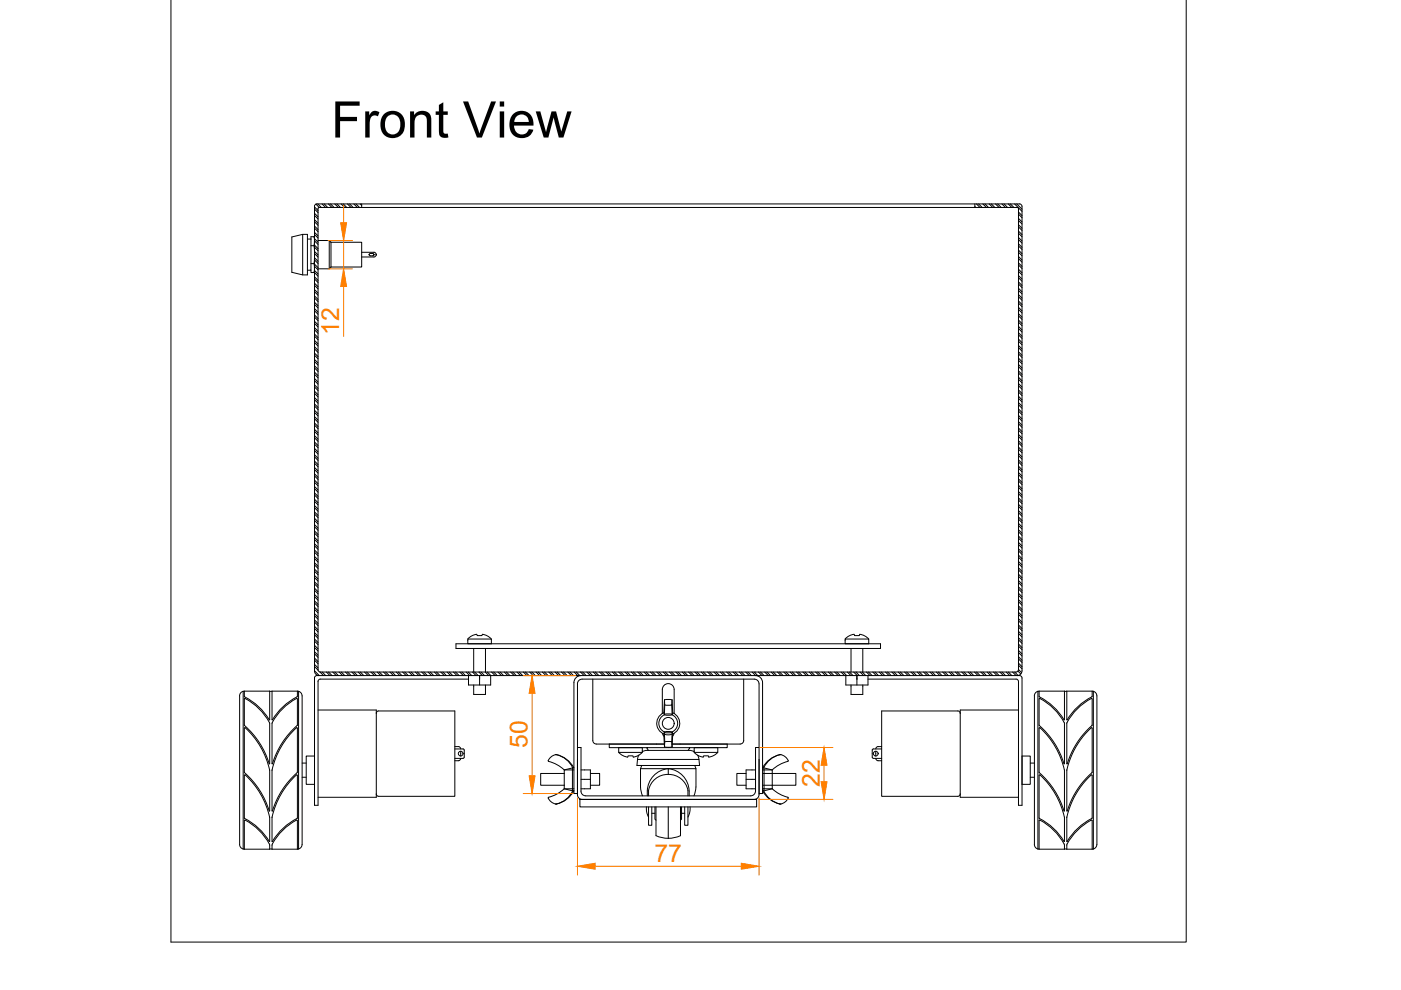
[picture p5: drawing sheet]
<svg xmlns="http://www.w3.org/2000/svg" width="297mm" height="210mm" viewBox="0 0 297 210" stroke-linecap="round" stroke-linejoin="round" font-family="sans-serif">
<defs><g id="words">
<text font-size="10.7" x="70.2" y="29.2">Front View</text>
<g font-size="5.2" fill="#ff7f00">
<text x="71.9" y="71" transform="rotate(-90 71.9 71)">12</text>
<text x="111.8" y="158.6" transform="rotate(-90 111.8 158.6)">50</text>
<text x="173.8" y="166.8" transform="rotate(-90 173.8 166.8)">22</text>
<text x="138.8" y="182.7">77</text>
</g>
</g></defs>
<!-- layer: 0 -->
<g fill="none" stroke="#000" stroke-width=".21">
<path d="M251.5 -.1v199.8h-215.3v-199.8M61.9 50.2l2.3-.5h1v8.6h-1l-2.3-.6zM64.2 49.7v8.6M65.2 50.7h.7M65.9 50.7v6.6h-.7M65.9 50.7v-.5h.7l.1 .8M66.7 54.8l-.1 3h-.7v-.5M66.7 51v2.2M66.7 52.1v3.8h-.8M66.7 51v1.1h-.8M66.7 59.2l.7 .7M66.7 57.8l.7 .8"/>
<path d="M66.7 56.5l.7 .7M66.7 55.1l.7 .8M66.7 53.8l.7 .7M66.7 52.4l.7 .8M66.7 51.1l.7 .7M66.7 49.7l.7 .8M66.7 48.4l.7 .7M66.7 47l.7 .8M66.7 45.7l.7 .7M66.7 44.3l.7 .8M66.7 58.7l.7 .8M66.7 57.4l.7 .7"/>
<path d="M66.7 56l.7 .8M66.7 54.7l.7 .7M66.7 53.3l.7 .8M66.7 52l.7 .7M66.7 50.6l.7 .8M66.7 49.3l.7 .7M66.7 47.9l.7 .8M66.7 46.6l.7 .7M66.7 45.2l.7 .8M66.7 43.9l.7 .7M67 43.3l.7 .7M67.4 43.2l.7 .8"/>
<path d="M67.4 57h2.4M67.4 51h2.4M67.7 44l-.3 .2v97.8l.1 .2 .4 .3M67.7 44h148l.2 .2v97.8l-.2 .4-147.8 .1M68.3 43.2l.7 .8M68.7 43.2l.8 .8M69.6 43.2l.8 .8M69.8 51l.4 .4M69.8 51v6M70.1 43.2l.7 .8M70.2 51.4v5.2M70.2 51.4h6.5v5.2h-6.5"/>
<path d="M70.2 56.6l-.4 .4M71 43.2l.7 .8M71.4 43.2l.8 .8M72.3 43.2l.8 .8M72.8 43.2l.7 .8M73.7 43.2l.7 .8M74.1 43.2l.8 .8M75 43.2l.8 .8M75.5 43.2l.7 .8M76.4 43.2l.3 .4M76.7 53.5h2.6a.5 .5 0 0 1 .5 .5 .5 .5 0 0 1-.5 .5h-2.6M76.7 43.2v.8"/>
<path d="M78.3 53.8l.7-.1 .3 .3-.3 .2h-.5l-.2-.2zM206.7 43.8l.2 .2M206.7 43.2v.8M207 43.2l.8 .8M207.5 43.2l.7 .8M208.4 43.2l.7 .8M208.8 43.2l.8 .8M209.7 43.2l.8 .8M210.2 43.2l.7 .8M211.1 43.2l.7 .8M211.5 43.2l.8 .8M212.4 43.2l.8 .8"/>
<path d="M212.9 43.2l.7 .8M213.8 43.2l.7 .8M214.2 43.2l.8 .8M215.1 43.2l1.6 1.6M215.6 43.2l1.1 1.2M215.9 58.9l.8 .7M215.9 57.5l.8 .8M215.9 56.2l.8 .7M215.9 54.8l.8 .8M215.9 53.5l.8 .7M215.9 52.1l.8 .8M215.9 50.8l.8 .7"/>
<path d="M215.9 49.4l.8 .8M215.9 48.1l.8 .8M215.9 46.8l.8 .7M215.9 45.4l.8 .8M215.9 59.8l.8 .7M215.9 58.4l.8 .8M215.9 57.1l.8 .7M215.9 55.7l.8 .8M215.9 54.4l.8 .7M215.9 53l.8 .8M215.9 51.7l.8 .7M215.9 50.3l.8 .8"/>
<path d="M215.9 49l.8 .7M215.9 47.6l.8 .8M215.9 46.3l.8 .8M215.9 45l.8 .7M216.2 43.2l.4 .3 .1 .2v98.5M216.2 43.2l-149.3 .1-.2 .4v98.5M66.7 79.4l.7 .7M66.7 78l.7 .8M66.7 76.7l.7 .7M66.7 75.3l.7 .8M66.7 74l.7 .7M66.7 72.6l.7 .8"/>
<path d="M66.7 71.3l.7 .7M66.7 69.9l.7 .8M66.7 68.6l.7 .7M66.7 67.2l.7 .8M66.7 65.9l.7 .7M66.7 64.5l.7 .8M66.7 63.2l.7 .7M66.7 61.8l.7 .8M66.7 60.5l.7 .7M66.7 78.9l.7 .8M66.7 77.6l.7 .7M66.7 76.2l.7 .8"/>
<path d="M66.7 74.9l.7 .7M66.7 73.5l.7 .8M66.7 72.2l.7 .7M66.7 70.8l.7 .8M66.7 69.5l.7 .7M66.7 68.1l.7 .8M66.7 66.8l.7 .7M66.7 65.4l.7 .8M66.7 64.1l.7 .7M66.7 62.7l.7 .8M66.7 61.4l.7 .7M66.7 60l.7 .8"/>
<path d="M215.9 79.1l.8 .7M215.9 77.7l.8 .8M215.9 76.4l.8 .7M215.9 75l.8 .8M215.9 73.7l.8 .7M215.9 72.4l.8 .7M215.9 71l.8 .7M215.9 69.7l.8 .7M215.9 68.3l.8 .8M215.9 67l.8 .7M215.9 65.6l.8 .8M215.9 64.3l.8 .7"/>
<path d="M215.9 62.9l.8 .8M215.9 61.6l.8 .7M215.9 60.2l.8 .8M215.9 80l.8 .7M215.9 78.6l.8 .8M215.9 77.3l.8 .7M215.9 75.9l.8 .8M215.9 74.6l.8 .7M215.9 73.3l.8 .7M215.9 71.9l.8 .7M215.9 70.6l.8 .7M215.9 69.2l.8 .8"/>
<path d="M215.9 67.9l.8 .7M215.9 66.5l.8 .8M215.9 65.2l.8 .7M215.9 63.8l.8 .8M215.9 62.5l.8 .7M215.9 61.1l.8 .8M66.7 99.6l.7 .7M66.7 98.2l.7 .8M66.7 96.9l.7 .7M66.7 95.5l.7 .8M66.7 94.2l.7 .7M66.7 92.8l.7 .8"/>
<path d="M66.7 91.5l.7 .7M66.7 90.1l.7 .8M66.7 88.8l.7 .7M66.7 87.4l.7 .8M66.7 86.1l.7 .7M66.7 84.7l.7 .8M66.7 83.4l.7 .8M66.7 82l.7 .8M66.7 80.7l.7 .8M66.7 99.1l.7 .8M66.7 97.8l.7 .7M66.7 96.4l.7 .8"/>
<path d="M66.7 95.1l.7 .7M66.7 93.7l.7 .8M66.7 92.4l.7 .7M66.7 91l.7 .8M66.7 89.7l.7 .7M66.7 88.3l.7 .8M66.7 87l.7 .7M66.7 85.6l.7 .8M66.7 84.3l.7 .7M66.7 82.9l.7 .8M66.7 81.6l.7 .8M66.7 80.3l.7 .7"/>
<path d="M215.9 99.3l.8 .7M215.9 97.9l.8 .8M215.9 96.6l.8 .7M215.9 95.3l.8 .7M215.9 93.9l.8 .8M215.9 92.6l.8 .7M215.9 91.2l.8 .8M215.9 89.9l.8 .7M215.9 88.5l.8 .8M215.9 87.2l.8 .7M215.9 85.8l.8 .8M215.9 84.5l.8 .7"/>
<path d="M215.9 83.1l.8 .8M215.9 81.8l.8 .7M215.9 80.4l.8 .8M215.9 98.8l.8 .8M215.9 97.5l.8 .7M215.9 96.1l.8 .8M215.9 94.8l.8 .7M215.9 93.5l.8 .7M215.9 92.1l.8 .8M215.9 90.8l.8 .7M215.9 89.4l.8 .8M215.9 88.1l.8 .7"/>
<path d="M215.9 86.7l.8 .8M215.9 85.4l.8 .7M215.9 84l.8 .8M215.9 82.7l.8 .7M215.9 81.3l.8 .8M66.7 119.8l.7 .7M66.7 118.4l.7 .8M66.7 117.1l.7 .7M66.7 115.7l.7 .8M66.7 114.4l.7 .7M66.7 113l.7 .8M66.7 111.7l.7 .7"/>
<path d="M66.7 110.3l.7 .8M66.7 109l.7 .7M66.7 107.6l.7 .8M66.7 106.3l.7 .7M66.7 104.9l.7 .8M66.7 103.6l.7 .8M66.7 102.3l.7 .7M66.7 100.9l.7 .8M66.7 119.3l.7 .8M66.7 118l.7 .7M66.7 116.6l.7 .8M66.7 115.3l.7 .7"/>
<path d="M66.7 113.9l.7 .8M66.7 112.6l.7 .7M66.7 111.2l.7 .8M66.7 109.9l.7 .7M66.7 108.5l.7 .8M66.7 107.2l.7 .7M66.7 105.8l.7 .8M66.7 104.5l.7 .8M66.7 103.1l.7 .8M66.7 101.8l.7 .8M66.7 100.5l.7 .7M215.9 119.5l.8 .7"/>
<path d="M215.9 118.1l.8 .8M215.9 116.8l.8 .8M215.9 115.5l.8 .7M215.9 114.1l.8 .8M215.9 112.8l.8 .7M215.9 111.4l.8 .8M215.9 110.1l.8 .7M215.9 108.7l.8 .8M215.9 107.4l.8 .7M215.9 106l.8 .8M215.9 104.7l.8 .7M215.9 103.3l.8 .8"/>
<path d="M215.9 102l.8 .7M215.9 100.6l.8 .8M215.9 119l.8 .8M215.9 117.7l.8 .8M215.9 116.4l.8 .7M215.9 115l.8 .8M215.9 113.7l.8 .7M215.9 112.3l.8 .8M215.9 111l.8 .7M215.9 109.6l.8 .8M215.9 108.3l.8 .7M215.9 106.9l.8 .8"/>
<path d="M215.9 105.6l.8 .7M215.9 104.2l.8 .8M215.9 102.9l.8 .7M215.9 101.5l.8 .8M215.9 100.2l.8 .7M66.7 140l.7 .7M66.7 138.6l.7 .8M66.7 137.3l.7 .7M66.7 135.9l.7 .8M66.7 134.6l.7 .7M66.7 133.2l.7 .8M66.7 131.9l.7 .7"/>
<path d="M66.7 130.5l.7 .8M66.7 129.2l.7 .7M66.7 127.9l.7 .7M66.7 126.5l.7 .8M66.7 125.2l.7 .7M66.7 123.8l.7 .8M66.7 122.5l.7 .7M66.7 121.1l.7 .8M66.7 139.5l.7 .8M66.7 138.2l.7 .7M66.7 136.8l.7 .8M66.7 135.5l.7 .7"/>
<path d="M66.7 134.1l.7 .8M66.7 132.8l.7 .7M66.7 131.4l.7 .8M66.7 130.1l.7 .7M66.7 128.7l.7 .8M66.7 127.4l.7 .7M66.7 126.1l.7 .7M66.7 124.7l.7 .8M66.7 123.4l.7 .7M66.7 122l.7 .8M66.7 120.7l.7 .7M96.7 136.5h90v1h-90z"/>
<path d="M99.2 135.5h5v1h-5zM100.4 137.5v5M102.3 134.5l1.2 .4 .7 .6M102.3 134.5l-.1 .3h-1l-.1-.3-.5 .1-.8 .3-.6 .6M102.9 137.5v5M179.2 135.5l1-.8 .9-.2 .1 .3h1l.1-.3 .4 .1 .8 .3 .7 .6M179.2 135.5h5v1h-5zM180.4 137.5v5M182.9 137.5v5M215.9 139.7l.8 .8M215.9 138.4l.8 .7M215.9 137l.8 .8"/>
<path d="M215.9 135.7l.8 .7M215.9 134.3l.8 .8M215.9 133l.8 .7M215.9 131.6l.8 .8M215.9 130.3l.8 .7M215.9 128.9l.8 .8M215.9 127.6l.8 .7M215.9 126.2l.8 .8M215.9 124.9l.8 .7M215.9 123.5l.8 .8M215.9 122.2l.8 .7M215.9 120.8l.8 .8"/>
<path d="M215.9 139.2l.8 .8M215.9 137.9l.8 .8M215.9 136.6l.8 .7M215.9 135.2l.8 .8M215.9 133.9l.8 .7M215.9 132.5l.8 .8M215.9 131.2l.8 .7M215.9 129.8l.8 .8M215.9 128.5l.8 .7M215.9 127.1l.8 .8M215.9 125.8l.8 .7M215.9 124.4l.8 .8"/>
<path d="M215.9 123.1l.8 .7M215.9 121.7l.8 .8M215.9 120.4l.8 .7M50.8 147.5v31.5M51.5 146.6a1 1 0 0 0-.7 .9M51.8 146.5l.1 1.2M51.8 146.5h5.4M51.8 146.5l-.2 .1v33.4h.2M57.1 153.2v8.8a18.7 18.7 0 0 0-5.3-8.3v-5.6a7.7 7.7 0 0 1 3.9 3.1l1.4 2M57.2 146.5l-.1 6.1a13.5 13.5 0 0 0-5.2-4.8M57.2 146.5h.5M57.7 146.5v6.1a13.5 13.5 0 0 1 5.3-4.8"/>
<path d="M57.7 146.5h5.4M62.8 154.3l.2 .1M62.8 154.3a17.2 17.2 0 0 0-5.1 9v8.7a18.8 18.8 0 0 1 5.3-8.3M63 148.2v-.1a7.7 7.7 0 0 0-3.9 3.1l-1.4 2.1v8.7a18.7 18.7 0 0 1 5.3-8.3M63 147.6v.1M63.1 146.5l.2 .1M63.1 146.5v1.1M63.1 148.2v5.5M63.1 154.4v9.3M63.3 146.6a1 1 0 0 1 .7 .9M63.3 146.6v33.4M64.1 147.5v31.5"/>
<path d="M66.7 142.2l1 1a1 1 0 0 1-1-1zM66.7 141.3l.7 .8M66.7 140.9l.7 .7M67.4 150.5h12.4v.7M67.8 142.5l.8 .7M67.9 144h31.4M68.3 142.5l.8 .7M69.2 142.5l.8 .7M69.6 142.5l.8 .7M70.5 142.5l.8 .7M71 142.5l.7 .7M71.9 142.5l.7 .7"/>
<path d="M72.3 142.5l.8 .7M73.2 142.5l.8 .7M73.7 142.5l.7 .7M74.6 142.5l.7 .7M75 142.5l.8 .7M75.9 142.5l.8 .7M76.4 142.5l.7 .7M77.3 142.5l.7 .7M77.7 142.5l.8 .7M78.6 142.5l.8 .7M79.1 142.5l.7 .7M79.8 151.2v-.2l.5-.3h16.1v18.1h-16.1h-.3l-.2-.5"/>
<path d="M79.8 151.2v17.1M80 142.5l.7 .7M80.4 142.5l.8 .7M81.3 142.5l.8 .7M81.8 142.5l.7 .7M82.7 142.5l.7 .7M83.1 142.5l.8 .7M84 142.5l.8 .7M84.5 142.5l.7 .7M85.4 142.5l.7 .7M85.8 142.5l.8 .7M86.7 142.5l.8 .7"/>
<path d="M87.2 142.5l.7 .7M88.1 142.5l.7 .7M88.5 142.5l.8 .7M89.4 142.5l.8 .7M89.8 142.5l.8 .7M90.7 142.5l.8 .7M91.2 142.5l.8 .7M92.1 142.5l.7 .7M92.5 142.5l.8 .7M93.4 142.5l.8 .7M93.9 142.5l.7 .7M94.8 142.5l.7 .7"/>
<path d="M95.2 142.5l.8 .7M96.1 142.5l.8 .7M96.4 158.3l1 .1 .3 .4M96.4 158.8l1.9 .1 .1 1.6-.2 .3M96.6 142.5l.7 .7M97.5 142.5l.7 .7M97.7 159.3v1M97.9 142.5l.8 .7M98.8 142.5l.8 .7M99.3 142.5l.7 .7M100.2 142.5l.7 .7M100.4 145.2v2h2.5v-2"/>
<path d="M100.6 142.5l.8 .7M101.5 142.5l.8 .7M101.7 143.2l-34.8 .1-.2 .4v27h.7v-26.2l.1-.3 .4-.2M101.7 143.2h114.5M101.7 143.2v2M101.7 144h.1M102 142.5l.7 .7M102.9 142.5l.7 .7M103.3 142.5l.8 .7-.1 2h-4.7v-2M104.2 142.5l.8 .7M104.7 142.5l.7 .7M105.6 142.5l.7 .7"/>
<path d="M106 142.5l.8 .7M106.9 142.5l.8 .7M107.4 142.5l.7 .7M108.3 142.5l.7 .7M108.7 142.5l.8 .7M109.6 142.5l.8 .7M110.1 142.5l.7 .7M111 142.5l.7 .7M111.4 142.5l.8 .7M112.3 142.5l.8 .7M112.8 142.5l.7 .7M113.7 142.5l.7 .7"/>
<path d="M114.1 142.5l.7 .7M115 142.5l.7 .7M115.5 142.5l.7 .7M116.3 142.5l.8 .7M116.8 142.5l.7 .7M117.7 142.5l.7 .7M118.1 142.5l.8 .7M119 142.5l.8 .7M119.5 142.5l.7 .7M120.4 142.5l.7 .7M120.8 142.5l.8 .7M121.7 142.5l.8 .7"/>
<path d="M122.2 142.5l.7 .7M122.4 145a1 1 0 0 1 1-1h36.5a1 1 0 0 1 1 1M122.4 145v23.5a1 1 0 0 0 1 1h36.5a1.02 1.02 0 0 0 1-1v-23.5M122.4 158.5h.8v9.2M123.1 142.5l.7 .7M123.2 143.2a1.5 1.5 0 0 0-1.5 1.5v23.5h.7M123.5 142.5l.8 .7M124.4 142.5l.8 .7M124.9 142.5l.7 .7M125.7 144v13a.75 .75 0 0 0 .7 .7l14.5 .1M125.8 142.5l.7 .7M126.2 142.5l.8 .7"/>
<path d="M127.1 142.5l.8 .7M127.6 142.5l.7 .7M128.5 142.5l.7 .7M128.9 142.5l.8 .7M129.2 157.8v.7h7.9M129.8 142.5l.8 .7M130.3 142.5l.7 .7M131.2 142.5l.7 .7M131.2 159.5l.6 .6 1.3 .4M131.2 158.5h5v1h-5zM131.6 142.5l.8 .7M132.5 142.5l.8 .7"/>
<path d="M133 142.5l.7 .7M133.9 142.5l.7 .7M134.3 142.5l.8 .7M135.2 142.5l.8 .7M135.7 142.5l.7 .7M136.2 159.5l-.7 .6-1.2 .4M136.6 142.5l.7 .7M137 142.5l.7 .7M137.2 159.1l-1 .3M137.2 159.1h9M137.5 159.1l-.4-.6h9.2l-.4 .6M137.9 142.5l.7 .7"/>
<path d="M138.4 142.5l.7 .7M139.3 142.5l.7 .7M139.7 142.5l.7 .7M140.4 151.3v-5.1a1.25 1.25 0 0 1 1.3-1.3 1.25 1.25 0 0 1 1.2 1.3v5.1M140.4 155.5l.4 .6M140.6 142.5l.7 .7M140.7 151.1a2.44 2.44 0 0 0-1 3.8 2.44 2.44 0 0 0 3.9 0 2.44 2.44 0 0 0-1-3.8M140.9 155.2l-.2 .4 .2 2.8M140.9 155.2v2.1M140.9 155.2l.8-.1 .8 .1M140.9 151.6a1.99 1.99 0 0 0-1.2 1.8 1.99 1.99 0 0 0 1.2 1.8M140.9 151.4h1.6"/>
<path d="M140.9 148.4h1.6M140.9 158.4h1.6M140.9 148.4l-.2 2.7 .2 .4M140.9 148.4v1.1M140.9 149.5h1.5M140.9 157.3h1.5M140.9 157.3h.1M140.9 149.5h.1M140.9 149.5v2M140.9 157.3v1.1M141 142.5l.8 .7M141.9 142.5l.8 .7"/>
<path d="M142.4 142.5l.7 .7M142.4 149.5l.1 2M142.4 157.3l.1 1.1M142.4 149.5h.1M142.4 157.3h.1M142.5 148.4l.1 2.7-.1 .4M142.5 148.4l-.1 1.1M142.5 155.3h-1.6M142.5 151.6a1.99 1.99 0 0 1 1.2 1.8 1.99 1.99 0 0 1-1.2 1.8M142.5 151.5l-.8 .2-.8-.2M142.5 155.2l.1 .4-.1 2.8M142.5 155.2l-.1 2.1"/>
<path d="M142.9 155.5l-.3 .6M143.3 142.5l.7 .7M143.7 142.5l.8 .7M144.6 142.5l.8 .7M145.1 142.5l.7 .7M146 142.5l.7 .7M146.2 159.1l1 .3M146.4 142.5l.8 .7M147.2 159.5l.6 .6 1.3 .4M147.2 158.5h5v1h-5zM147.3 142.5l.8 .7M147.8 142.5l.7 .7"/>
<path d="M148.7 142.5l.7 .7M149.1 142.5l.8 .7M150 142.5l.8 .7M150.5 142.5l.7 .7M151.4 142.5l.7 .7M151.8 142.5l.8 .7M152.2 159.5l-.7 .6-1.2 .4M152.7 142.5l.8 .7M153.2 142.5l.7 .7M154.1 142.5l.7 .7M154.2 157.8v.7h-7.9M154.5 142.5l.8 .7"/>
<path d="M155.4 142.5l.8 .7M155.9 142.5l.7 .7M156.8 142.5l.7 .7M157.2 142.5l.8 .7M157.7 144v13a.75 .75 0 0 1-.8 .7l-14.4 .1M158.1 142.5l.8 .7M158.6 142.5l.7 .7M159.5 142.5l.7 .7a1.5 1.5 0 0 1 1.5 1.5v23.5h-.8M159.9 142.5l.8 .7M160.8 142.5l.8 .7M160.9 158.5h-.7v9.2M161.3 142.5l.7 .7"/>
<path d="M162.1 142.5l.8 .7M162.6 142.5l.8 .7M163.5 142.5l.7 .7M163.9 142.5l.8 .7M164.8 142.5l.8 .7M165.3 142.5l.7 .7M166.2 142.5l.7 .7M166.6 142.5l.8 .7M167.5 142.5l.8 .7M168 142.5l.7 .7M168.9 142.5l.7 .7M169.3 142.5l.8 .7"/>
<path d="M170.2 142.5l.8 .7M170.7 142.5l.7 .7M171.6 142.5l.7 .7M172 142.5l.8 .7M172.9 142.5l.8 .7M173.4 142.5l.7 .7M174.3 142.5l.7 .7M174.7 142.5l.8 .7M175.6 142.5l.8 .7M176.1 142.5l.7 .7M177 142.5l.7 .7M177.4 142.5l.8 .7"/>
<path d="M178.3 142.5l.8 .7M178.8 142.5l.7 .7M179.3 143.2v2h4.7v-2M179.7 142.5l.7 .7M180.1 142.5l.8 .7M180.4 145.2v2h2.5v-2M181 142.5l.8 .7M181.5 142.5l.7 .7M181.7 143.2v2M181.7 144h.1M182.4 142.5l.7 .7M182.8 142.5l.8 .7"/>
<path d="M183.7 142.5l.8 .7M184 144h31.4M184.1 142.5l.8 .7M185 142.5l.8 .7M185.5 142.5l.7 .7M185.7 159.3v1M186.4 142.5l.7 .7M186.8 142.5l.8 .7M186.9 158.3l-1 .1-.2 .4M186.9 158.8l-1.9 .1-.1 1.6 .3 .3M187.7 142.5l.8 .7M188.2 142.5l.7 .7"/>
<path d="M189.1 142.5l.7 .7M189.5 142.5l.8 .7M190.4 142.5l.8 .7M190.9 142.5l.7 .7M191.8 142.5l.7 .7M192.2 142.5l.8 .7M193.1 142.5l.8 .7M193.6 142.5l.7 .7M194.5 142.5l.7 .7M194.9 142.5l.8 .7M195.8 142.5l.8 .7M196.3 142.5l.7 .7"/>
<path d="M197.2 142.5l.7 .7M197.6 142.5l.8 .7M198.5 142.5l.8 .7M199 142.5l.7 .7M199.9 142.5l.7 .7M200.3 142.5l.8 .7M201.2 142.5l.8 .7M201.7 142.5l.7 .7M202.6 142.5l.7 .7M203 142.5l.8 .7M203.6 151.2l-.1-.2-.4-.3h-16.2v18.1h16.2l.4-.2 .1-.3M203.6 151.2v17.1"/>
<path d="M203.9 142.5l.8 .7M204.4 142.5l.7 .7M205.2 142.5l.8 .7M205.7 142.5l.8 .7M206.6 142.5l.8 .7M207 142.5l.8 .7M207.9 142.5l.8 .7M208.4 142.5l.7 .7M209.3 142.5l.7 .7M209.7 142.5l.8 .7M210.6 142.5l.8 .7M211.1 142.5l.7 .7"/>
<path d="M212 142.5l.7 .7M212.4 142.5l.8 .7M213.3 142.5l.8 .7M213.8 142.5l.7 .7M214.7 142.5l.7 .7M215.1 142.5l.8 .7M215.8 142.3l.6 .6M215.9 141l.8 .8M215.9 141.9l.7 .7M215.9 140.6l.8 .8M215.9 150.5h-12.3v.7M216.2 143.2l.4 .3 .1 .2v27h-.8v-26.2l-.2-.5h-.3"/>
<path d="M216.7 142.2a1 1 0 0 1-1 1M219.3 147.5v31.5M220.1 146.6a1 1 0 0 0-.8 .9M220.1 146.6v33.4M220.3 146.5l.1 1.2M220.3 146.5h5.4M220.3 146.5l-.2 .1M220.4 148.1a11.5 11.5 0 0 1 5.3 5.3l-.1 8.6a18.7 18.7 0 0 0-5.3-8.3zM225.7 146.5l-.1 6.1a13.5 13.5 0 0 0-5.2-4.8M225.7 146.5h.5M226.2 146.5v6.1a13.5 13.5 0 0 1 5.3-4.8M226.2 146.5h5.4"/>
<path d="M231.5 154.4v-.1a16.7 16.7 0 0 0-5.3 9v8.7a19.2 19.2 0 0 1 5.3-8.3M231.5 148.2v-.1a7.7 7.7 0 0 0-3.9 3.1l-1.4 2.1v8.7a19.1 19.1 0 0 1 5.3-8.3M231.5 147.6v.1M231.6 146.5l.2 .1M231.6 146.5v1.1M231.6 148.2v5.5M231.6 154.4v9.3M231.8 146.6a1 1 0 0 1 .8 .9M231.8 146.6v33.4M232.6 147.5v31.5M50.8 179a1 1 0 0 0 .7 1M51.8 174v-.1a7.7 7.7 0 0 1 3.9 3l1.4 2.1"/>
<path d="M51.8 174v6M57.1 179l.1 1M57.2 163.2l-.1 8.8a18.8 18.8 0 0 0-5.3-8.3l.1-9.4a16.4 16.4 0 0 1 5.3 8.9M57.2 173.2l-.1 5.2a14.1 14.1 0 0 0-5.3-5l.1-9.1a16.4 16.4 0 0 1 5.3 8.9M62.8 164.3l.2 .1M62.8 164.3a17.2 17.2 0 0 0-5.1 9v5.1a14.2 14.2 0 0 1 5.3-5M63 174v-.1a7.7 7.7 0 0 0-3.9 3l-1 1.4a1.95 1.95 0 0 0-.4 1.7M63.1 164.4v9M63.1 174v6M64 179a1 1 0 0 1-.7 1M64.1 164.8h.8M64.1 161.8h.8"/>
<path d="M66.7 160.3h-1.8v6h1.8M79.8 168.3v.7h-12.4M96.4 160.8h1.8M97.7 160.8l-.3 .4-1 .1M118 160a5.5 5.5 0 0 1 3.7 2.8h-.3M118 160a1.84 1.84 0 0 0-1.7 1.4l1.8 .7 1.5 1.1h2.1M118 160a5.1 5.1 0 0 1 3.4 2.8M119.6 167.2a10.1 10.1 0 0 1-3.4 2 2.09 2.09 0 0 0 1.8 1.3M119.6 164v2.5M119.6 164h-5v2.5h5M119.6 167.2h2.1M119.6 167.2l1.8 .5"/>
<path d="M119.6 166.5v.7M121.4 167.7h.3a5.5 5.5 0 0 1-3.7 2.8M121.4 167.7a5.1 5.1 0 0 1-3.4 2.8M121.4 162.8l-1.8 .4v.8M121.4 162.8v4.9M123 169.5h37.4v1.6h-37.4zM123.2 167.7a1 1 0 0 0 1 1M123.2 163.2h2v4h-2M123.2 165.2h2M124.2 168.7h35M125.2 164h1.9v2.5h-1.9M133.1 160.5l.1-.2h1l.1 .2"/>
<path d="M135.2 161h13l.1 1.3h-13.3zM135.4 160.1l-.2 .9M136.1 162.3l-.3 .7M137.1 171.1l.1 1.3 .3 .8M137.5 171.1v3.9h.7v-3.9M138.2 172.4h.7M138.9 171.1v2.6l.2 .2M139.1 171.1v6.1l1 .3 1.6 .2M141.7 163a5 5 0 0 0-4.5 5.7M141.7 163a5 5 0 0 1 4.4 5.7M141.7 164.2a4.1 4.1 0 0 1 4.2 4.5M141.7 164.2a4.1 4.1 0 0 0-4.2 4.5"/>
<path d="M141.7 163h-5.9v3.9l.4 1.8M141.7 163h5.9v3.9l-.5 1.8M141.7 163v1.2M141.7 171.1v6.7M144.3 171.1v6.1l-1 .3-1.6 .2M144.5 171.1v2.6l-.2 .2M144.5 172.4h.7M145.2 171.1v3.9h.7v-3.9M146.3 171.1l-.1 1.3-.3 .8M147.3 162.3l.3 .7M147.9 160.1l.3 .9M149.1 160.5l.1-.2h1l.1 .2"/>
<path d="M158.2 164h-2v2.5h2M158.2 165.2h2M160.2 167.7a1 1 0 0 1-1 1M160.2 163.2h-2v4h2M161.7 167.2h2M161.7 164h2M161.7 166.5h2M161.9 162.8v4.9M161.9 167.7a4.9 4.9 0 0 0 3.7 2.8M161.9 167.7h-.2a5.3 5.3 0 0 0 3.9 2.8M161.9 162.8l1.8 .4v.8M163.7 164v2.5"/>
<path d="M163.7 164h5v2.5h-5M163.7 167.2l-1.8 .5M163.7 166.5v.7M163.7 167.2a10.1 10.1 0 0 0 3.4 2l-.5 .7-1 .6M165.6 160a5.2 5.2 0 0 0-3.9 2.8h.2M165.6 160a4.8 4.8 0 0 0-3.7 2.8M165.6 160a1.5 1.5 0 0 1 1.4 1.4l-1.7 .7-1.6 1.1h-2M185.2 160.8h1.7M185.7 160.8l.2 .4 1 .1M203.6 168.3v.7h12.3M216.7 160.3h1.7v6h-1.7M218.4 164.8h.9"/>
<path d="M218.4 161.8h.9M219.3 179a1 1 0 0 0 .8 1M220.3 174v-.1a7.7 7.7 0 0 1 3.9 3l1 1.4a1.92 1.92 0 0 1 .5 1.7M220.3 174v6M225.7 163.2l-.1 8.8a18.8 18.8 0 0 0-5.3-8.3l.1-9.4a16.4 16.4 0 0 1 5.3 8.9M225.7 173.2l-.1 5.2a14.1 14.1 0 0 0-5.3-5l.1-9.1a16.4 16.4 0 0 1 5.3 8.9M231.5 164.4v-.1a16.7 16.7 0 0 0-5.3 9v5.1a14.2 14.2 0 0 1 5.3-5M231.5 174v-.1a7.7 7.7 0 0 0-3.9 3l-.9 1.4a1.88 1.88 0 0 0-.5 1.7M231.6 164.4v9M231.6 174v6M232.6 179a1 1 0 0 1-.8 1M51.8 180h5.4"/>
<path d="M57.2 180h.5M57.7 180h5.4M63.3 180h-.2M220.1 180h.2M220.3 180h5.4M225.7 180h.5M226.2 180h5.4M231.8 180h-.2"/>
<circle cx="97.7" cy="159.8" r=".5"/>
<circle cx="141.7" cy="153.4" r="1.25"/>
<circle cx="185.7" cy="159.8" r=".5"/>
</g>
<!-- layer: Dimensions -->
<g fill="none" stroke="#ff7f00" stroke-width=".21">
<path d="M69.6 51h5.1M69.6 57h5.1M72.9 43.5v3.7M72.9 51v6M72.9 60.7v10.6M110.9 143.2h11.1M112.8 147v17.5M161.1 158.5h15.5M110.9 168.2h10.6M122.4 169.2v16.3M160.9 169.5h15.7M160.9 169.2v16.3"/>
<path d="M174.7 162.2v3.5M126.2 183.7h31"/>
</g>
<g fill="#ff7f00" stroke="#ff7f00" stroke-width=".21">
<path d="M122.4 183.7l3.8-.7v1.3z"/>
<path d="M157.2 183l3.7 .7-3.7 .6z"/>
<path d="M174.7 158.5l.6 3.7h-1.2z"/>
<path d="M174.1 165.7h1.2l-.6 3.8z"/>
<path d="M112.8 143.2l.6 3.8h-1.2z"/>
<path d="M112.2 164.5h1.2l-.6 3.7z"/>
<path d="M72.2 47.2h1.3l-.6 3.8z"/>
<path d="M72.9 57l.6 3.7h-1.3z"/>
</g>
<!-- layer: 0 -->
<g fill="#000" stroke="#000" stroke-width=".21">
<circle cx="78.3" cy="54" r=".04"/>
<circle cx="79.3" cy="54" r=".04"/>
<circle cx="79.8" cy="54" r=".04"/>
</g>
<use href="#words"/>
</svg>
